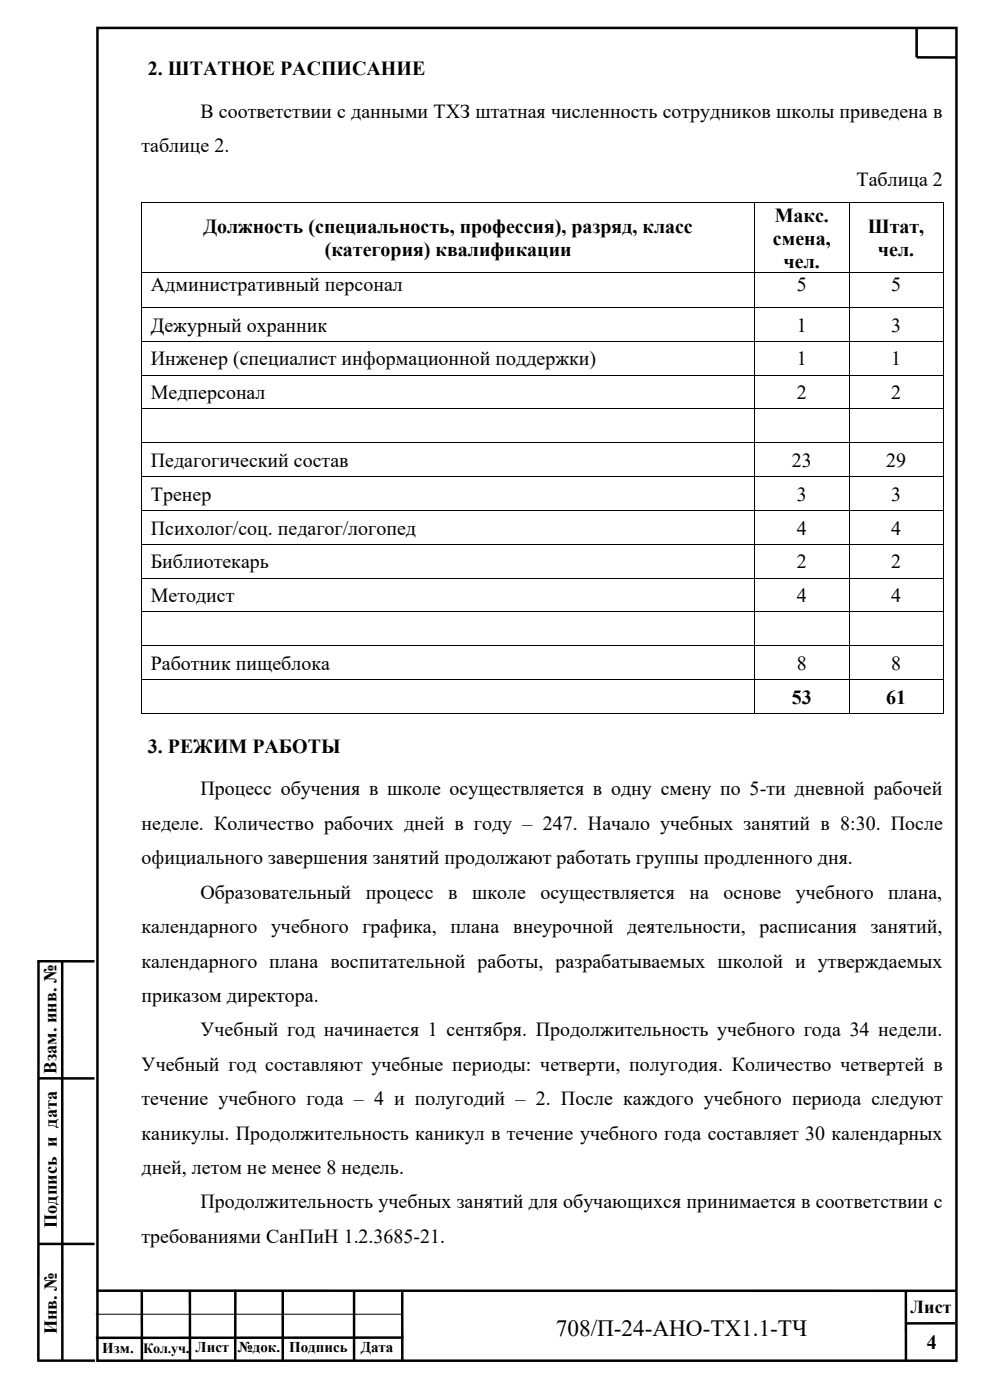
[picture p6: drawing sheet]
<svg xmlns="http://www.w3.org/2000/svg" width="210mm" height="297mm" viewBox="0 0 210 297" stroke-linecap="round" stroke-linejoin="round" font-family="sans-serif">
<defs><g id="words">
<text font-size="4.9" x="117.9" y="283.4">708/П-24-АНО-ТХ1.1-ТЧ</text>
<g font-size="4.2">
<text x="31.4" y="15.8">2. ШТАТНОЕ РАСПИСАНИЕ</text>
<text x="42.5" y="24.9">В соответствии с данными ТХЗ штатная численность сотрудников школы приведена в</text>
<text x="30" y="32.2">таблице 2.</text>
<text x="181.7" y="39.5">Таблица 2</text>
<text x="164.4" y="47">Макс.</text>
<text x="43.2" y="49.5">Должность (специальность, профессия), разряд, класс</text>
<text x="164" y="51.9">смена,</text>
<text x="184.1" y="49.5">Штат,</text>
<text x="68.9" y="54.3">(категория) квалификации</text>
<text x="166.3" y="56.8">чел.</text>
<text x="186.3" y="54.3">чел.</text>
<text x="32" y="61.8">Административный персонал</text>
<text x="169.1" y="61.8">5</text>
<text x="189.1" y="61.8">5</text>
<text x="32" y="70.3">Дежурный охранник</text>
<text x="169.1" y="70.3">1</text>
<text x="189.1" y="70.3">3</text>
<text x="32" y="77.5">Инженер (специалист информационной поддержки)</text>
<text x="169.1" y="77.5">1</text>
<text x="189.1" y="77.5">1</text>
<text x="32" y="84.7">Медперсонал</text>
<text x="169.1" y="84.7">2</text>
<text x="189.1" y="84.7">2</text>
<text x="32" y="99.1">Педагогический состав</text>
<text x="168" y="99.1">23</text>
<text x="188" y="99.1">29</text>
<text x="32" y="106.2">Тренер</text>
<text x="169.1" y="106.2">3</text>
<text x="189.1" y="106.2">3</text>
<text x="32" y="113.4">Психолог/соц. педагог/логопед</text>
<text x="169.1" y="113.4">4</text>
<text x="189.1" y="113.4">4</text>
<text x="32" y="120.6">Библиотекарь</text>
<text x="169.1" y="120.6">2</text>
<text x="189.1" y="120.6">2</text>
<text x="32" y="127.8">Методист</text>
<text x="169.1" y="127.8">4</text>
<text x="189.1" y="127.8">4</text>
<text x="32" y="142.1">Работник пищеблока</text>
<text x="169.1" y="142.1">8</text>
<text x="189.1" y="142.1">8</text>
<text x="168" y="149.3">53</text>
<text x="188" y="149.3">61</text>
<text x="31.4" y="159.7">3. РЕЖИМ РАБОТЫ</text>
<text x="42.5" y="168.8">Процесс обучения в школе осуществляется в одну смену по 5-ти дневной рабочей</text>
<text x="30" y="176.1">неделе. Количество рабочих дней в году – 247. Начало учебных занятий в 8:30. После</text>
<text x="30" y="183.4">официального завершения занятий продолжают работать группы продленного дня.</text>
<text x="42.5" y="190.7">Образовательный</text>
<text x="77.6" y="190.7">процесс</text>
<text x="95.1" y="190.7">в</text>
<text x="100.2" y="190.7">школе</text>
<text x="114.6" y="190.7">осуществляется</text>
<text x="146.3" y="190.7">на</text>
<text x="153.5" y="190.7">основе</text>
<text x="168.9" y="190.7">учебного</text>
<text x="188.5" y="190.7">плана,</text>
<text x="30" y="198">календарного учебного графика, плана внеурочной деятельности, расписания занятий,</text>
<text x="30" y="205.3">календарного плана воспитательной работы, разрабатываемых школой и утверждаемых</text>
<text x="30" y="212.6">приказом директора.</text>
<text x="42.5" y="219.9">Учебный год начинается 1 сентября. Продолжительность учебного года 34 недели.</text>
<text x="30" y="227.2">Учебный год составляют учебные периоды: четверти, полугодия. Количество четвертей в</text>
<text x="30" y="234.5">течение учебного года – 4 и полугодий – 2. После каждого учебного периода следуют</text>
<text x="30" y="241.8">каникулы. Продолжительность каникул в течение учебного года составляет 30 календарных</text>
<text x="30" y="249.1">дней, летом не менее 8 недель.</text>
<text x="42.5" y="256.4">Продолжительность учебных занятий для обучающихся принимается в соответствии с</text>
<text x="30" y="263.7">требованиями СанПиН 1.2.3685-21.</text>
<text x="196.6" y="286.1">4</text>
</g>
<g font-size="3.9">
<text x="12" y="227.8" transform="rotate(-90 12 227.8)">Взам. инв. №</text>
<text x="12" y="260.5" transform="rotate(-90 12 260.5)">Подпись и дата</text>
<text x="193.2" y="278.7">Лист</text>
<text x="12" y="283.1" transform="rotate(-90 12 283.1)">Инв. №</text>
</g>
<g font-size="3.2">
<text x="21.7" y="287">Изм.</text>
<text x="41.5" y="286.9">Лист</text>
<text x="50.4" y="286.9">№док.</text>
<text x="61.3" y="286.9">Подпись</text>
<text x="76.5" y="286.9">Дата</text>
</g>
<text font-size="3" x="30.4" y="287.1">Кол.уч.</text>
</g></defs>
<g fill="none" stroke="#000" stroke-width=".53">
<path d="M20.7 5.9h182.2v282.8h-182.2zM194.5 6.2v6h8.5M7.9 203.9l12.1 .1M8.2 203.9l-.1 85M13.2 203.9v84.7M8.2 228.8h11.9M8.2 263.9h11.9M20.5 273.8l182.3 .1M30.1 274v14.7M40.3 273.8v14.8M49.9 273.6v15.3M60 274v14.9"/>
<path d="M75.1 274.1v14.6M85.3 274.1l.1 14.6M192.2 273.9v15M8 288.7h12.1M85.6 283.8h-65.3M202.7 280.8h-10.5"/>
</g>
<g fill="none" stroke="#000" stroke-width=".21">
<path d="M30.1 43.1v14.6M30.1 57.8v7.3M30.2 43h129.9M30.2 57.7h129.9M160.1 43.1v14.6M160.1 57.8v7.3M160.2 43h19.9M160.2 57.7h19.9M180.1 43.1v14.6M180.1 57.8v7.3M180.2 43h19.9M180.2 57.7h19.9"/>
<path d="M200.1 43.1v14.6M200.1 57.8v7.3M30.1 65.3v7M30.1 72.5v7M30.1 79.7v7M30.2 65.2h129.9M30.2 72.4h129.9M30.2 79.6h129.9M160.1 65.3v7M160.1 72.5v7M160.1 79.7v7M160.2 65.2h19.9"/>
<path d="M160.2 72.4h19.9M160.2 79.6h19.9M180.1 65.3v7M180.1 72.5v7M180.1 79.7v7M180.2 65.2h19.9M180.2 72.4h19.9M180.2 79.6h19.9M200.1 65.3v7M200.1 72.5v7M200.1 79.7v7M30.1 86.9v7"/>
<path d="M30.1 94v7M30.2 86.8h129.9M30.2 93.9h129.9M160.1 86.9v7M160.1 94v7M160.2 86.8h19.9M160.2 93.9h19.9M180.1 86.9v7M180.1 94v7M180.2 86.8h19.9M180.2 93.9h19.9M200.1 86.9v7"/>
<path d="M200.1 94v7M30.1 101.2v7M30.1 108.4v7M30.1 115.6v7M30.2 101.1h129.9M30.2 108.3h129.9M30.2 115.5h129.9M160.1 101.2v7M160.1 108.4v7M160.1 115.6v7M160.2 101.1h19.9M160.2 108.3h19.9"/>
<path d="M160.2 115.5h19.9M180.1 101.2v7M180.1 108.4v7M180.1 115.6v7M180.2 101.1h19.9M180.2 108.3h19.9M180.2 115.5h19.9M200.1 101.2v7M200.1 108.4v7M200.1 115.6v7M30.1 122.8v7M30.1 129.9v7"/>
<path d="M30.1 137.1v7M30.2 122.7h129.9M30.2 129.8h129.9M30.2 137h129.9M160.1 122.8v7M160.1 129.9v7M160.1 137.1v7M160.2 122.7h19.9M160.2 129.8h19.9M160.2 137h19.9M180.1 122.8v7M180.1 129.9v7"/>
<path d="M180.1 137.1v7M180.2 122.7h19.9M180.2 129.8h19.9M180.2 137h19.9M200.1 122.8v7M200.1 129.9v7M200.1 137.1v7M30.1 144.3v7M30.2 144.2h129.9M30.2 151.4h129.9M160.1 144.3v7M160.2 144.2h19.9"/>
<path d="M160.2 151.4h19.9M180.1 144.3v7M180.2 144.2h19.9M180.2 151.4h19.9M200.1 144.3v7M20.3 278.8h65"/>
</g>
<g fill="#000">
<path d="M30 42.9h.2v.2h-.2z" fill-rule="evenodd"/>
<path d="M30 42.9h.2v.2h-.2z" fill-rule="evenodd"/>
<path d="M30 57.7h.2v.1h-.2z" fill-rule="evenodd"/>
<path d="M160.1 42.9h.1v.2h-.1z" fill-rule="evenodd"/>
<path d="M160.1 57.7h.1v.1h-.1z" fill-rule="evenodd"/>
<path d="M180.1 42.9h.1v.2h-.1z" fill-rule="evenodd"/>
<path d="M180.1 57.7h.1v.1h-.1z" fill-rule="evenodd"/>
<path d="M200.1 42.9h.1v.2h-.1z" fill-rule="evenodd"/>
<path d="M200.1 42.9h.1v.2h-.1z" fill-rule="evenodd"/>
<path d="M200.1 57.7h.1v.1h-.1z" fill-rule="evenodd"/>
<path d="M30 65.1h.2v.2h-.2z" fill-rule="evenodd"/>
<path d="M30 72.3h.2v.2h-.2z" fill-rule="evenodd"/>
<path d="M30 79.5h.2v.2h-.2z" fill-rule="evenodd"/>
<path d="M160.1 65.1h.1v.2h-.1z" fill-rule="evenodd"/>
<path d="M160.1 72.3h.1v.2h-.1z" fill-rule="evenodd"/>
<path d="M160.1 79.5h.1v.2h-.1z" fill-rule="evenodd"/>
<path d="M180.1 65.1h.1v.2h-.1z" fill-rule="evenodd"/>
<path d="M180.1 72.3h.1v.2h-.1z" fill-rule="evenodd"/>
<path d="M180.1 79.5h.1v.2h-.1z" fill-rule="evenodd"/>
<path d="M200.1 65.1h.1v.2h-.1z" fill-rule="evenodd"/>
<path d="M200.1 72.3h.1v.2h-.1z" fill-rule="evenodd"/>
<path d="M200.1 79.5h.1v.2h-.1z" fill-rule="evenodd"/>
<path d="M30 86.7h.2v.2h-.2z" fill-rule="evenodd"/>
<path d="M30 93.9h.2v.1h-.2z" fill-rule="evenodd"/>
<path d="M160.1 86.7h.1v.2h-.1z" fill-rule="evenodd"/>
<path d="M160.1 93.9h.1v.1h-.1z" fill-rule="evenodd"/>
<path d="M180.1 86.7h.1v.2h-.1z" fill-rule="evenodd"/>
<path d="M180.1 93.9h.1v.1h-.1z" fill-rule="evenodd"/>
<path d="M200.1 86.7h.1v.2h-.1z" fill-rule="evenodd"/>
<path d="M200.1 93.9h.1v.1h-.1z" fill-rule="evenodd"/>
<path d="M30 101h.2v.2h-.2z" fill-rule="evenodd"/>
<path d="M30 108.2h.2v.2h-.2z" fill-rule="evenodd"/>
<path d="M30 115.4h.2v.2h-.2z" fill-rule="evenodd"/>
<path d="M160.1 101h.1v.2h-.1z" fill-rule="evenodd"/>
<path d="M160.1 108.2h.1v.2h-.1z" fill-rule="evenodd"/>
<path d="M160.1 115.4h.1v.2h-.1z" fill-rule="evenodd"/>
<path d="M180.1 101h.1v.2h-.1z" fill-rule="evenodd"/>
<path d="M180.1 108.2h.1v.2h-.1z" fill-rule="evenodd"/>
<path d="M180.1 115.4h.1v.2h-.1z" fill-rule="evenodd"/>
<path d="M200.1 101h.1v.2h-.1z" fill-rule="evenodd"/>
<path d="M200.1 108.2h.1v.2h-.1z" fill-rule="evenodd"/>
<path d="M200.1 115.4h.1v.2h-.1z" fill-rule="evenodd"/>
<path d="M30 122.6h.2v.2h-.2z" fill-rule="evenodd"/>
<path d="M30 129.8h.2v.1h-.2z" fill-rule="evenodd"/>
<path d="M30 136.9h.2v.2h-.2z" fill-rule="evenodd"/>
<path d="M160.1 122.6h.1v.2h-.1z" fill-rule="evenodd"/>
<path d="M160.1 129.8h.1v.1h-.1z" fill-rule="evenodd"/>
<path d="M160.1 136.9h.1v.2h-.1z" fill-rule="evenodd"/>
<path d="M180.1 122.6h.1v.2h-.1z" fill-rule="evenodd"/>
<path d="M180.1 129.8h.1v.1h-.1z" fill-rule="evenodd"/>
<path d="M180.1 136.9h.1v.2h-.1z" fill-rule="evenodd"/>
<path d="M200.1 122.6h.1v.2h-.1z" fill-rule="evenodd"/>
<path d="M200.1 129.8h.1v.1h-.1z" fill-rule="evenodd"/>
<path d="M200.1 136.9h.1v.2h-.1z" fill-rule="evenodd"/>
<path d="M30 144.1h.2v.2h-.2z" fill-rule="evenodd"/>
<path d="M30 151.3h.2v.2h-.2z" fill-rule="evenodd"/>
<path d="M30 151.3h.2v.2h-.2z" fill-rule="evenodd"/>
<path d="M160.1 144.1h.1v.2h-.1z" fill-rule="evenodd"/>
<path d="M160.1 151.3h.1v.2h-.1z" fill-rule="evenodd"/>
<path d="M180.1 144.1h.1v.2h-.1z" fill-rule="evenodd"/>
<path d="M180.1 151.3h.1v.2h-.1z" fill-rule="evenodd"/>
<path d="M200.1 144.1h.1v.2h-.1z" fill-rule="evenodd"/>
<path d="M200.1 151.3h.1v.2h-.1z" fill-rule="evenodd"/>
<path d="M200.1 151.3h.1v.2h-.1z" fill-rule="evenodd"/>
</g>
<use href="#words"/>
</svg>
